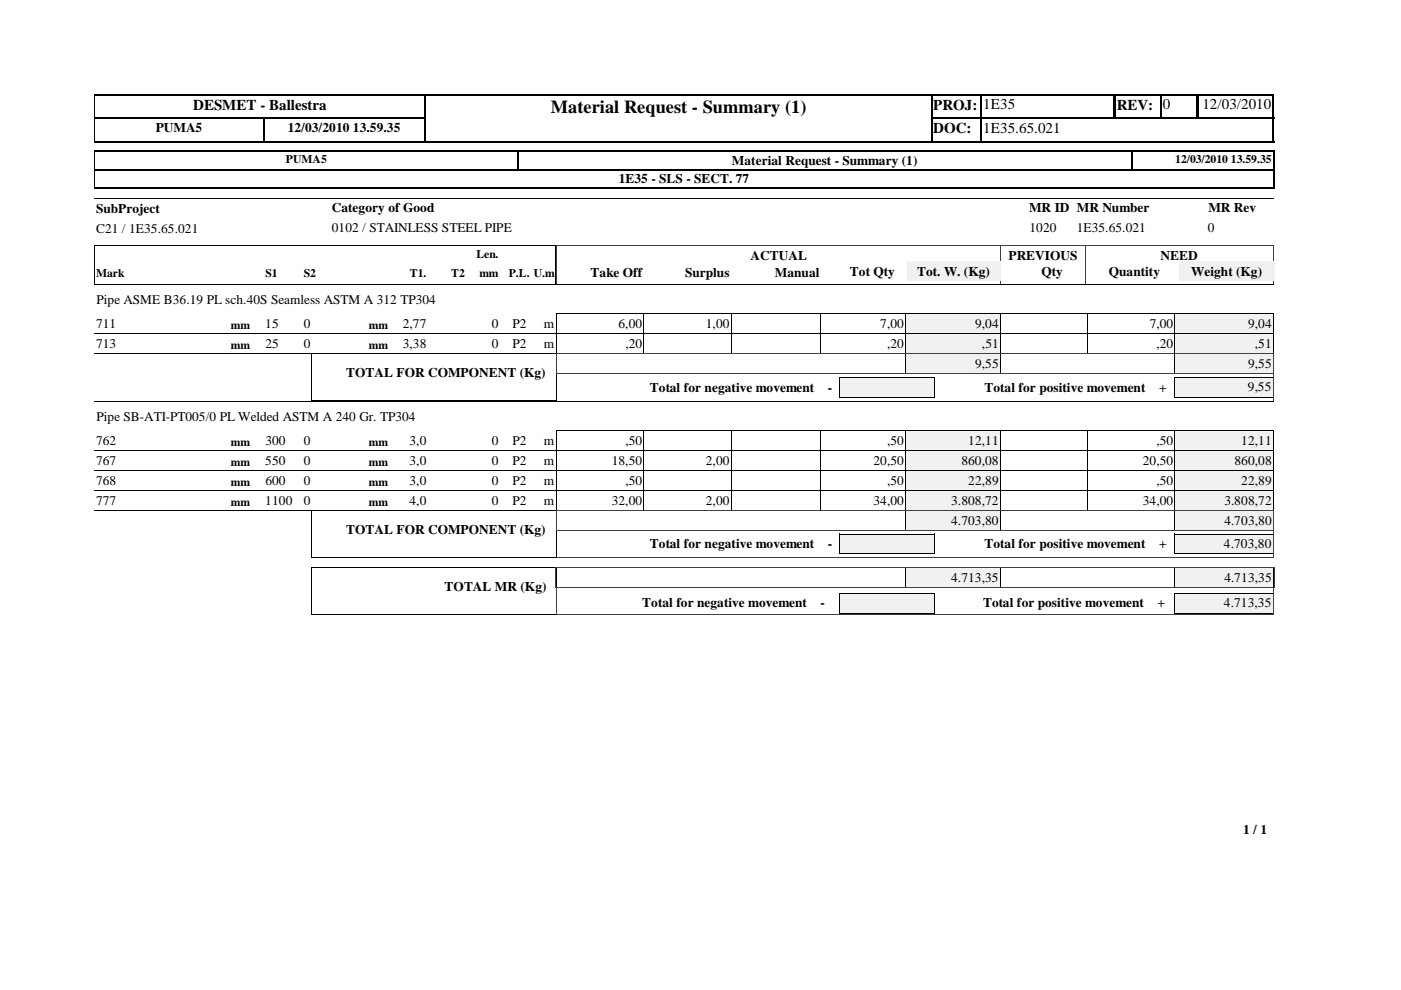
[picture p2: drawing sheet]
<svg xmlns="http://www.w3.org/2000/svg" width="297mm" height="210mm" viewBox="0 0 297 210" stroke-linecap="round" stroke-linejoin="round" font-family="sans-serif">
<defs><g id="words">
<text font-size="3.9" x="116.8" y="23.9">Material Request - Summary (1)</text>
<g font-size="3.2">
<text x="40.9" y="23.3">DESMET - Ballestra</text>
<text x="197.9" y="23.3">PROJ:</text>
<text x="208.4" y="23.2">1E35</text>
<text x="236.8" y="23.3">REV:</text>
<text x="246.5" y="23.2">0</text>
<text x="254.9" y="23.2">12/03/2010</text>
<text x="197.9" y="28.3">DOC:</text>
<text x="208.4" y="28.2">1E35.65.021</text>
</g>
<g font-size="2.8">
<text x="33" y="28">PUMA5</text>
<text x="61" y="28">12/03/2010 13.59.35</text>
<text x="155.2" y="34.9">Material Request - Summary (1)</text>
<text x="131.2" y="38.8">1E35 - SLS - SECT. 77</text>
<text x="20.4" y="45.1">SubProject</text>
<text x="70.4" y="45">Category of Good</text>
<text x="218.2" y="45">MR ID MR Number</text>
<text x="256.2" y="45">MR Rev</text>
<text x="20.4" y="49.3">C21 / 1E35.65.021</text>
<text x="70.4" y="49.2">0102 / STAINLESS STEEL PIPE</text>
<text x="218.3" y="49.2">1020</text>
<text x="228.3" y="49.2">1E35.65.021</text>
<text x="256.1" y="49.2">0</text>
<text x="125.2" y="58.7">Take Off</text>
<text x="145.2" y="58.7">Surplus</text>
<text x="159.1" y="55">ACTUAL</text>
<text x="164.3" y="58.7">Manual</text>
<text x="180.2" y="58.5">Tot Qty</text>
<text x="194.4" y="58.5">Tot. W. (Kg)</text>
<text x="213.8" y="55">PREVIOUS</text>
<text x="220.8" y="58.5">Qty</text>
<text x="235.1" y="58.5">Quantity</text>
<text x="246.1" y="55">NEED</text>
<text x="252.6" y="58.5">Weight (Kg)</text>
<text x="20.4" y="64.6">Pipe ASME B36.19 PL sch.40S Seamless ASTM A 312 TP304</text>
<text x="20.4" y="69.5">711</text>
<text x="56.3" y="69.5">15</text>
<text x="64.4" y="69.5">0</text>
<text x="85.4" y="69.5">2,77</text>
<text x="104.3" y="69.5">0</text>
<text x="108.7" y="69.5">P2</text>
<text x="115.3" y="69.5">m</text>
<text x="131.1" y="69.5">6,00</text>
<text x="149.6" y="69.5">1,00</text>
<text x="186.6" y="69.5">7,00</text>
<text x="206.8" y="69.5">9,04</text>
<text x="243.8" y="69.5">7,00</text>
<text x="264.6" y="69.5">9,04</text>
<text x="20.4" y="73.7">713</text>
<text x="56.3" y="73.7">25</text>
<text x="64.4" y="73.7">0</text>
<text x="85.4" y="73.7">3,38</text>
<text x="104.3" y="73.7">0</text>
<text x="108.7" y="73.7">P2</text>
<text x="115.3" y="73.7">m</text>
<text x="132.6" y="73.7">,20</text>
<text x="188.1" y="73.7">,20</text>
<text x="206.8" y="77.9">9,55</text>
<text x="208.2" y="73.7">,51</text>
<text x="245.2" y="73.7">,20</text>
<text x="264.6" y="77.9">9,55</text>
<text x="266.1" y="73.7">,51</text>
<text x="73.4" y="80">TOTAL FOR COMPONENT (Kg)</text>
<text x="137.7" y="83">Total for negative movement</text>
<text x="175.5" y="83">-</text>
<text x="208.7" y="83">Total for positive movement</text>
<text x="245.7" y="83">+</text>
<text x="264.5" y="83">9,55</text>
<text x="20.4" y="89.4">Pipe SB-ATI-PT005/0 PL Welded ASTM A 240 Gr. TP304</text>
<text x="20.4" y="94.3">762</text>
<text x="56.3" y="94.3">300</text>
<text x="64.4" y="94.3">0</text>
<text x="86.8" y="94.3">3,0</text>
<text x="104.3" y="94.3">0</text>
<text x="108.7" y="94.3">P2</text>
<text x="115.3" y="94.3">m</text>
<text x="132.6" y="94.3">,50</text>
<text x="188.1" y="94.3">,50</text>
<text x="205.3" y="94.3">12,11</text>
<text x="245.2" y="94.3">,50</text>
<text x="263.2" y="94.3">12,11</text>
<text x="20.4" y="98.5">767</text>
<text x="56.3" y="98.5">550</text>
<text x="64.4" y="98.5">0</text>
<text x="86.8" y="98.5">3,0</text>
<text x="104.3" y="98.5">0</text>
<text x="108.7" y="98.5">P2</text>
<text x="115.3" y="98.5">m</text>
<text x="129.7" y="98.5">18,50</text>
<text x="149.6" y="98.5">2,00</text>
<text x="185.2" y="98.5">20,50</text>
<text x="203.8" y="98.5">860,08</text>
<text x="242.3" y="98.5">20,50</text>
<text x="261.7" y="98.5">860,08</text>
<text x="20.4" y="102.7">768</text>
<text x="20.4" y="107">777</text>
<text x="56.3" y="107">1100</text>
<text x="56.3" y="102.7">600</text>
<text x="64.4" y="107">0</text>
<text x="64.4" y="102.7">0</text>
<text x="86.8" y="102.7">3,0</text>
<text x="86.8" y="107">4,0</text>
<text x="104.3" y="107">0</text>
<text x="104.3" y="102.7">0</text>
<text x="108.7" y="107">P2</text>
<text x="108.7" y="102.7">P2</text>
<text x="115.3" y="102.7">m</text>
<text x="115.3" y="107">m</text>
<text x="129.7" y="107">32,00</text>
<text x="132.6" y="102.7">,50</text>
<text x="149.6" y="107">2,00</text>
<text x="185.2" y="107">34,00</text>
<text x="188.1" y="102.7">,50</text>
<text x="201.7" y="107">3.808,72</text>
<text x="205.3" y="102.7">22,89</text>
<text x="242.3" y="107">34,00</text>
<text x="245.2" y="102.7">,50</text>
<text x="259.6" y="107">3.808,72</text>
<text x="263.2" y="102.7">22,89</text>
<text x="73.4" y="113.2">TOTAL FOR COMPONENT (Kg)</text>
<text x="201.7" y="111.2">4.703,80</text>
<text x="259.6" y="111.2">4.703,80</text>
<text x="137.7" y="116.3">Total for negative movement</text>
<text x="175.5" y="116.3">-</text>
<text x="208.7" y="116.3">Total for positive movement</text>
<text x="245.7" y="116.3">+</text>
<text x="259.5" y="116.2">4.703,80</text>
<text x="94.3" y="125.3">TOTAL MR (Kg)</text>
<text x="201.7" y="123.3">4.713,35</text>
<text x="259.6" y="123.3">4.713,35</text>
<text x="136.2" y="128.8">Total for negative movement</text>
<text x="174" y="128.8">-</text>
<text x="208.4" y="128.8">Total for positive movement</text>
<text x="245.4" y="128.8">+</text>
<text x="259.5" y="128.7">4.713,35</text>
<text x="263.6" y="176.9">1 / 1</text>
</g>
<g font-size="2.5">
<text x="60.6" y="34.6">PUMA5</text>
<text x="249.2" y="34.6">12/03/2010 13.59.35</text>
<text x="20.4" y="58.7">Mark</text>
<text x="56.3" y="58.7">S1</text>
<text x="64.4" y="58.7">S2</text>
<text x="86.9" y="58.7">T1.</text>
<text x="95.7" y="58.7">T2</text>
<text x="101" y="54.7">Len.</text>
<text x="101.6" y="58.7">mm</text>
<text x="107.9" y="58.7">P.L. U.m</text>
<text x="49" y="69.7">mm</text>
<text x="78.2" y="69.7">mm</text>
<text x="49" y="74">mm</text>
<text x="78.2" y="74">mm</text>
<text x="49" y="94.5">mm</text>
<text x="78.2" y="94.5">mm</text>
<text x="49" y="98.8">mm</text>
<text x="78.2" y="98.8">mm</text>
<text x="49" y="103">mm</text>
<text x="49" y="107.2">mm</text>
<text x="78.2" y="103">mm</text>
<text x="78.2" y="107.2">mm</text>
</g>
</g></defs>
<path d="M90.2 20v5.2M197.4 20v10.2M208 20v10.2M236.3 20v5.2M246.1 20v5.2M253.8 20v5.2M254 20v5.2M270 20v10.2M20 25.1h70.3M20 25h70.3M55.9 24.9v5.3M197.2 25.1h73" fill="none" stroke="#000" stroke-width=".34"/>
<path d="M236.3 20v5.2M90.1 24.9v5.3" fill="none" stroke="#000" stroke-width=".38"/>
<path d="M20 30.1h70.3M20 20.1h70.3M197.2 30.1h10.9M197.2 20.1h73" fill="none" stroke="#000" stroke-width=".25"/>
<path d="M20.1 20v10.2" fill="none" stroke="#000" stroke-width=".21"/>
<path d="M207.8 30h62.4" fill="none" stroke="#000" stroke-width=".3"/>
<path d="M90.3 20.2h107.1v9.7h-107.1z" fill="#fff"/>
<path d="M20 35.9h250.3M20 39.9h250.3M90 20.1h107.7M270.1 31.9v4.2" fill="none" stroke="#000" stroke-width=".25"/>
<path d="M197.5 20v10.2M109.9 31.9v4.2" fill="none" stroke="#000" stroke-width=".34"/>
<path d="M20 32.1h250.3M90 30h107.7M270.1 35.9v4.1" fill="none" stroke="#000" stroke-width=".3"/>
<path d="M90.1 20v10.2M239.9 31.9v4.2" fill="none" stroke="#000" stroke-width=".38"/>
<path d="M20 36h250.3M20.1 31.9v8.1M20 42h250M20 52h97.9v8.3h-97.9z" fill="none" stroke="#000" stroke-width=".21"/>
<path d="M212.1 51.9v8.4M212.2 51.9v8.4M230.1 51.9v8.4M270 51.9v8.4M270 52h-152v8.3h152" fill="none" stroke="#404040" stroke-width=".21"/>
<path d="M99.6 56h6.4v3.7h-6.4z" fill="#fff"/>
<g fill="#f1f1f1">
<path d="M192.3 55.4h19.8v4.2h-19.8z"/>
<path d="M250 55.4h20.2v4.2h-20.2z"/>
</g>
<path d="M20 60.3h250M20 70.7h172.1M118 70.7v-4.2h74.1l-.1 4.2M136.5 66.5v4.2M155 66.5v4.2M174 66.5v4.2M212.1 66.5h37v4.2M212.1 70.7h37M212.1 66.5v4.2M230.6 66.5v4.2" fill="none" stroke="#000" stroke-width=".21"/>
<path d="M192.1 66.5h20v4.2h-20z" fill="#f1f1f1"/>
<path d="M192 70.7h20.1M192 70.7v-4.2h20.1v4.2" fill="none" stroke="#000" stroke-width=".21"/>
<path d="M249.1 66.5h20.9v4.2h-20.9z" fill="#f1f1f1"/>
<path d="M20 75h172l.1-4.3h-74.1v4.3M136.5 70.7v4.3M155 70.7v4.3M174 70.7v4.3M212.1 70.7h57.9M212.1 70.7v4.3M230.6 70.7v4.3M249.1 66.5h20.9M249.1 66.5v8.5h-37M270 66.5v4.2" fill="none" stroke="#000" stroke-width=".21"/>
<path d="M192.1 70.7h20v4.2h-20z" fill="#f1f1f1"/>
<path d="M192 70.7h20.1v4.3h-20.1z" fill="none" stroke="#000" stroke-width=".21"/>
<path d="M249.1 70.7h20.9v4.2h-20.9z" fill="#f1f1f1"/>
<path d="M249.1 70.7h20.9M249.1 75h20.9M249.1 70.7v4.3M270 70.7v4.3" fill="none" stroke="#000" stroke-width=".21"/>
<path d="M192.1 74.9h20v4.3h-20z" fill="#f1f1f1"/>
<path d="M192 75h20.1v4.2h-20.1z" fill="none" stroke="#000" stroke-width=".21"/>
<path d="M249.1 74.9h20.9v4.3h-20.9z" fill="#f1f1f1"/>
<path d="M249.1 75h20.9M249.1 79.2h20.9M249.1 74.9v4.3M270 74.9v4.3" fill="none" stroke="#000" stroke-width=".21"/>
<path d="M249.1 80h20.8v4.2h-20.8z" fill="#f1f1f1"/>
<path d="M249 84.2h21M249.1 84.2l-.1-4.3h21l-.1 4.3" fill="none" stroke="#000" stroke-width=".21"/>
<path d="M178 80h20v4.2h-20z" fill="#f1f1f1"/>
<g fill="none" stroke="#000" stroke-width=".21">
<path d="M66 75h52.1l-.1 9.9h-52zM20 85.1h250M20 95.5h172.1M118 95.5v-4.2h74.1l-.1 4.2M136.5 91.3v4.2M155 91.3v4.2M174 91.3v4.2M177.9 84.2h20.2M177.9 84.2v-4.3h20.2v4.3M212.1 91.3h37v4.2M212.1 95.5h37M212.1 91.3v4.2"/>
<path d="M230.6 91.3v4.2"/>
</g>
<path d="M118 75h152.1M118 75v4.3h152.1M118 79.2v5.8M270.1 75v4.3M270.1 79.2v5.8M118 85h152.1" fill="none" stroke="#404040" stroke-width=".21"/>
<path d="M192.1 91.3h20v4.2h-20z" fill="#f1f1f1"/>
<path d="M192 95.5h20.1M192 95.5v-4.2h20.1v4.2" fill="none" stroke="#000" stroke-width=".21"/>
<path d="M249.1 91.3h20.9v4.2h-20.9z" fill="#f1f1f1"/>
<path d="M20 99.8h172l.1-4.3h-74.1v4.3M136.5 95.5v4.3M155 95.5v4.3M174 95.5v4.3M212.1 95.5h57.9M212.1 95.5v4.3M230.6 95.5v4.3M249.1 91.3h20.9M249.1 91.3v8.5h-37M270 91.3v4.2" fill="none" stroke="#000" stroke-width=".21"/>
<path d="M192.1 95.5h20v4.2h-20z" fill="#f1f1f1"/>
<path d="M192 95.5h20.1v4.3h-20.1z" fill="none" stroke="#000" stroke-width=".21"/>
<path d="M249.1 95.5h20.9v4.2h-20.9z" fill="#f1f1f1"/>
<path d="M136.5 99.7v4.3M155 99.7v4.3M174 99.7v4.3M212.1 99.8h57.9M212.1 99.7v4.3M230.6 99.7v4.3M249.1 95.5h20.9M249.1 95.5v8.5h-37M270 95.5v4.3M20 104h172l.1-4.2h-74.1v4.2" fill="none" stroke="#000" stroke-width=".21"/>
<path d="M192.1 99.7h20v4.3h-20z" fill="#f1f1f1"/>
<path d="M192 99.8h20.1v4.2h-20.1z" fill="none" stroke="#000" stroke-width=".21"/>
<path d="M249.1 99.7h20.9v4.3h-20.9z" fill="#f1f1f1"/>
<path d="M249.1 99.8h20.9M249.1 99.7v8.5h-37M270 99.7v4.3M20 108.2h172l.1-4.2h-74.1v4.2M136.5 104v4.2M155 104v4.2M174 104v4.2M212.1 104h57.9M212.1 104v4.2M230.6 104v4.2" fill="none" stroke="#000" stroke-width=".21"/>
<path d="M192.1 104h20v4.2h-20z" fill="#f1f1f1"/>
<path d="M192 104h20.1v4.2h-20.1z" fill="none" stroke="#000" stroke-width=".21"/>
<path d="M249.1 104h20.9v4.2h-20.9z" fill="#f1f1f1"/>
<path d="M249.1 104h20.9M249.1 108.2h20.9M249.1 104v4.2M270 104v4.2" fill="none" stroke="#000" stroke-width=".21"/>
<path d="M192.1 108.2h20v4.2h-20z" fill="#f1f1f1"/>
<path d="M192 108.2h20.1M192 108.2v4.3h20.1v-4.3" fill="none" stroke="#000" stroke-width=".21"/>
<path d="M249.1 108.2h20.9v4.2h-20.9z" fill="#f1f1f1"/>
<path d="M249.1 108.2h20.9M249.1 112.5h20.9M249.1 108.2v4.3M270 108.2v4.3" fill="none" stroke="#000" stroke-width=".21"/>
<path d="M249.1 113.2h20.8v4.2h-20.8z" fill="#f1f1f1"/>
<path d="M249 113.2h21l-.1 4.3h-20.9z" fill="none" stroke="#000" stroke-width=".21"/>
<path d="M178 113.2h20v4.2h-20z" fill="#f1f1f1"/>
<path d="M66 108.2h52.1M66 118.2h52.1M66 108.2v10M118 108.2v10M177.9 113.2h20.2v4.3h-20.2z" fill="none" stroke="#000" stroke-width=".21"/>
<path d="M118 112.6v-4.3h152.1v4.3M118 112.5v5.8h152.1v-5.8h-152.1" fill="none" stroke="#404040" stroke-width=".21"/>
<path d="M192.1 120.3h20v4.2h-20z" fill="#f1f1f1"/>
<path d="M192 120.3h20.1v4.3h-20.1z" fill="none" stroke="#000" stroke-width=".21"/>
<path d="M249.1 120.3h20.9v4.2h-20.9z" fill="#f1f1f1"/>
<path d="M249.1 120.3h20.9M249.1 124.6h20.9M249.1 120.3v4.3M270 120.3v4.3" fill="none" stroke="#000" stroke-width=".21"/>
<path d="M249.1 125.7h20.8v4.3h-20.8z" fill="#f1f1f1"/>
<path d="M249 130h21M249.1 130l-.1-4.2h21l-.1 4.2" fill="none" stroke="#000" stroke-width=".21"/>
<path d="M178 125.7h20v4.3h-20z" fill="#f1f1f1"/>
<path d="M66 120.3h52.1l-.1 10h-52zM177.9 130h20.2M177.9 130v-4.2h20.2v4.2" fill="none" stroke="#000" stroke-width=".21"/>
<path d="M117.9 124.6h152.3M117.9 120.3h152.3M117.9 120.3v4.3M118 124.5v5.8h152.1v-5.8M270.2 120.3v4.3" fill="none" stroke="#404040" stroke-width=".21"/>
<use href="#words"/>
</svg>
